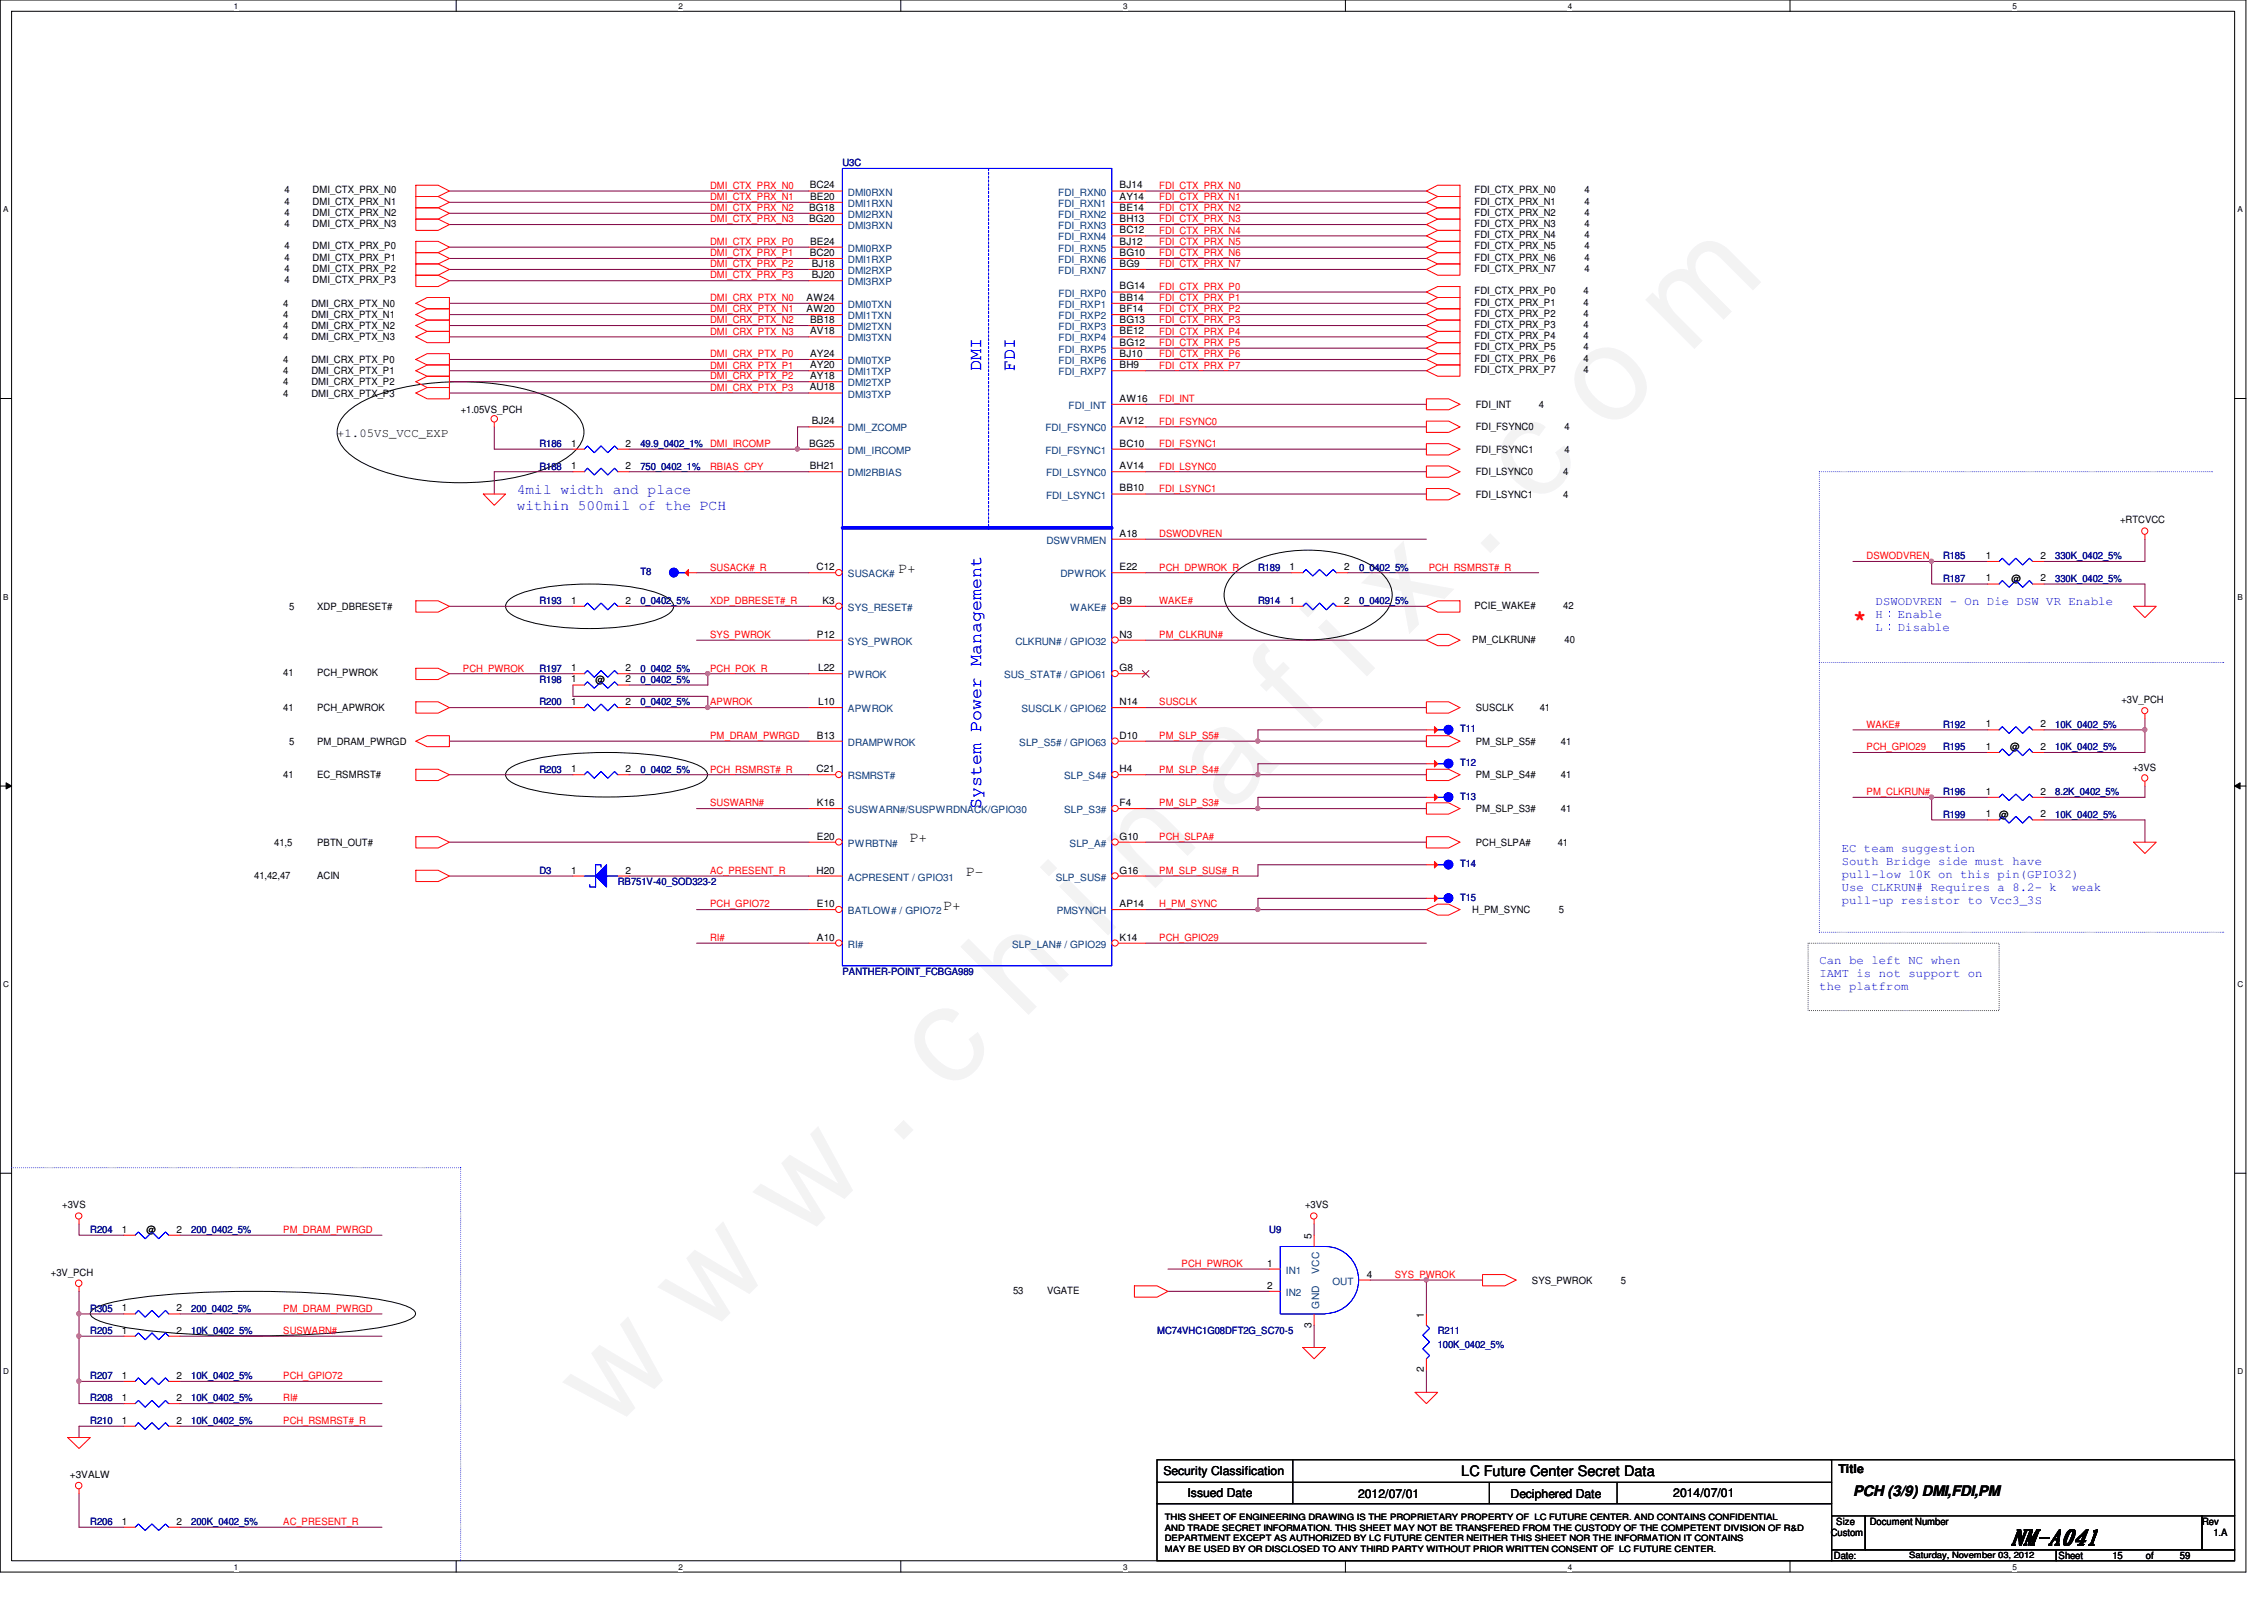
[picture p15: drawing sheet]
<svg xmlns="http://www.w3.org/2000/svg" width="297mm" height="210mm" viewBox="0 0 297 210" stroke-linecap="round" stroke-linejoin="round" font-family="sans-serif">
<defs><g id="words">
<text font-size="17.6" fill="#f0f" x="80.1" y="188" transform="rotate(-45 80.1 188)">w w w . c h i n a f i x . c o m</text>
<text font-size="2.9" fill="#f00" x="243.1" y="82">*</text>
<text font-size="2.8" x="263.7" y="202.7">NM-A041</text>
<g font-size="2.3" fill="#00f">
<text x="128.7" y="48.6" transform="rotate(-90 128.7 48.6)">DMI</text>
<text x="133.1" y="48.6" transform="rotate(-90 133.1 48.6)">FDI</text>
<text x="128.7" y="106.1" transform="rotate(-90 128.7 106.1)">System Power Management</text>
</g>
<g font-size="1.9" fill="#00f">
<text x="67.8" y="64.9">4mil width and place</text>
<text x="67.8" y="66.8">within 500mil of the PCH</text>
</g>
<g font-size="1.9">
<text x="117.9" y="75.1">P+</text>
<text x="119.4" y="110.5">P+</text>
<text x="123.8" y="119.3">P+</text>
<text x="126.7" y="114.9">P-</text>
<text x="191.7" y="193.7">LC Future Center Secret Data</text>
<text x="243.1" y="196.2">PCH (3/9) DMI,FDI,PM</text>
</g>
<g font-size="1.6">
<text x="44.2" y="57.3">+1.05VS_VCC_EXP</text>
<text x="152.7" y="193.5">Security Classification</text>
<text x="155.8" y="196.3">Issued Date</text>
<text x="178.2" y="196.5">2012/07/01</text>
<text x="198.2" y="196.5">Deciphered Date</text>
<text x="219.5" y="196.3">2014/07/01</text>
<text x="241.2" y="193.2">Title</text>
</g>
<g font-size="1.6" fill="#00f">
<text x="246.1" y="82.8">L：Disable</text>
<text x="246.1" y="79.4">DSWODVREN - On Die DSW VR Enable</text>
<text x="246.1" y="81.1">H：Enable</text>
<text x="241.6" y="111.8">EC team suggestion</text>
<text x="241.6" y="113.5">South Bridge side must have</text>
<text x="241.6" y="115.1">pull-low 10K on this pin(GPIO32)</text>
<text x="241.6" y="116.8">Use CLKRUN# Requires a 8.2- k</text>
<text x="241.6" y="118.5">pull-up resistor to Vcc3_3S</text>
<text x="271.8" y="116.8">weak</text>
<text x="238.7" y="126.5">Can be left NC when</text>
<text x="238.7" y="128.2">IAMT is not support on</text>
<text x="238.7" y="129.9">the platfrom</text>
</g>
<g font-size="1.3" fill="#000080">
<text x="110.5" y="21.8">U3C</text>
<text x="70.8" y="58.6">R186</text>
<text x="84" y="58.6">49.9_0402_1%</text>
<text x="70.8" y="61.6">R188</text>
<text x="84" y="61.6">750_0402_1%</text>
<text x="84" y="75.4">T8</text>
<text x="165.1" y="74.8">R189</text>
<text x="178.3" y="74.8">0_0402_5%</text>
<text x="254.9" y="73.4">R185</text>
<text x="254.9" y="76.3">R187</text>
<text x="269.7" y="73.4">330K_0402_5%</text>
<text x="269.7" y="76.3">330K_0402_5%</text>
<text x="70.8" y="79.3">R193</text>
<text x="84" y="79.3">0_0402_5%</text>
<text x="165.1" y="79.3">R914</text>
<text x="178.3" y="79.3">0_0402_5%</text>
<text x="70.8" y="88.1">R197</text>
<text x="70.8" y="89.6">R198</text>
<text x="84" y="88.1">0_0402_5%</text>
<text x="84" y="89.6">0_0402_5%</text>
<text x="70.8" y="92.5">R200</text>
<text x="84" y="92.5">0_0402_5%</text>
<text x="254.9" y="95.5">R192</text>
<text x="269.7" y="95.5">10K_0402_5%</text>
<text x="70.8" y="101.4">R203</text>
<text x="84" y="101.4">0_0402_5%</text>
<text x="191.6" y="100.5">T12</text>
<text x="191.6" y="96.1">T11</text>
<text x="254.9" y="98.4">R195</text>
<text x="269.7" y="98.4">10K_0402_5%</text>
<text x="191.6" y="104.9">T13</text>
<text x="254.9" y="104.3">R196</text>
<text x="254.9" y="107.3">R199</text>
<text x="269.7" y="104.3">8.2K_0402_5%</text>
<text x="269.7" y="107.3">10K_0402_5%</text>
<text x="191.6" y="113.7">T14</text>
<text x="70.8" y="114.6">D3</text>
<text x="81.1" y="116.1">RB751V-40_SOD323-2</text>
<text x="191.6" y="118.2">T15</text>
<text x="110.5" y="127.9">PANTHER-POINT_FCBGA989</text>
<text x="11.8" y="161.8">R204</text>
<text x="25.1" y="161.8">200_0402_5%</text>
<text x="166.5" y="161.8">U9</text>
<text x="11.8" y="172.1">R305</text>
<text x="25.1" y="172.1">200_0402_5%</text>
<text x="11.8" y="175">R205</text>
<text x="25.1" y="175">10K_0402_5%</text>
<text x="151.8" y="175">MC74VHC1G08DFT2G_SC70-5</text>
<text x="188.6" y="175">R211</text>
<text x="188.6" y="176.8">100K_0402_5%</text>
<text x="11.8" y="183.9">R208</text>
<text x="11.8" y="180.9">R207</text>
<text x="25.1" y="183.9">10K_0402_5%</text>
<text x="25.1" y="180.9">10K_0402_5%</text>
<text x="11.8" y="186.8">R210</text>
<text x="25.1" y="186.8">10K_0402_5%</text>
<text x="11.8" y="200.1">R206</text>
<text x="25.1" y="200.1">200K_0402_5%</text>
</g>
<g font-size="1.3">
<text x="37.3" y="25.4">4</text>
<text x="37.3" y="26.8">4</text>
<text x="37.3" y="29.8">4</text>
<text x="37.3" y="28.3">4</text>
<text x="41" y="25.4">DMI_CTX_PRX_N0</text>
<text x="41" y="26.8">DMI_CTX_PRX_N1</text>
<text x="41" y="29.8">DMI_CTX_PRX_N3</text>
<text x="41" y="28.3">DMI_CTX_PRX_N2</text>
<text x="106.2" y="27.6">BG18</text>
<text x="106.2" y="29.1">BG20</text>
<text x="106.3" y="24.7">BC24</text>
<text x="106.3" y="26.2">BE20</text>
<text x="146.9" y="24.7">BJ14</text>
<text x="146.9" y="26.2">AY14</text>
<text x="146.9" y="27.6">BE14</text>
<text x="146.9" y="29.1">BH13</text>
<text x="193.5" y="25.4">FDI_CTX_PRX_N0</text>
<text x="193.5" y="26.8">FDI_CTX_PRX_N1</text>
<text x="193.5" y="28.3">FDI_CTX_PRX_N2</text>
<text x="193.5" y="29.8">FDI_CTX_PRX_N3</text>
<text x="207.9" y="25.4">4</text>
<text x="207.9" y="26.8">4</text>
<text x="207.9" y="28.3">4</text>
<text x="207.9" y="29.8">4</text>
<text x="37.3" y="32.7">4</text>
<text x="37.3" y="34.2">4</text>
<text x="37.3" y="35.7">4</text>
<text x="41" y="32.7">DMI_CTX_PRX_P0</text>
<text x="41" y="34.2">DMI_CTX_PRX_P1</text>
<text x="41" y="35.7">DMI_CTX_PRX_P2</text>
<text x="106.3" y="33.6">BC20</text>
<text x="106.3" y="32.1">BE24</text>
<text x="106.5" y="35">BJ18</text>
<text x="146.9" y="30.6">BC12</text>
<text x="146.9" y="32.1">BJ12</text>
<text x="146.9" y="33.6">BG10</text>
<text x="146.9" y="35">BG9</text>
<text x="193.5" y="31.2">FDI_CTX_PRX_N4</text>
<text x="193.5" y="32.7">FDI_CTX_PRX_N5</text>
<text x="193.5" y="34.2">FDI_CTX_PRX_N6</text>
<text x="193.5" y="35.7">FDI_CTX_PRX_N7</text>
<text x="207.9" y="31.2">4</text>
<text x="207.9" y="32.7">4</text>
<text x="207.9" y="34.2">4</text>
<text x="207.9" y="35.7">4</text>
<text x="37.2" y="41.7">4</text>
<text x="37.2" y="40.2">4</text>
<text x="37.3" y="37.1">4</text>
<text x="40.8" y="41.7">DMI_CRX_PTX_N1</text>
<text x="40.8" y="40.2">DMI_CRX_PTX_N0</text>
<text x="41" y="37.1">DMI_CTX_PRX_P3</text>
<text x="105.8" y="39.5">AW24</text>
<text x="105.8" y="40.9">AW20</text>
<text x="106.5" y="36.5">BJ20</text>
<text x="146.9" y="38">BG14</text>
<text x="146.9" y="39.5">BB14</text>
<text x="146.9" y="40.9">BF14</text>
<text x="193.5" y="38.6">FDI_CTX_PRX_P0</text>
<text x="193.5" y="40.1">FDI_CTX_PRX_P1</text>
<text x="193.5" y="41.6">FDI_CTX_PRX_P2</text>
<text x="207.8" y="38.6">4</text>
<text x="207.8" y="40.1">4</text>
<text x="207.8" y="41.6">4</text>
<text x="37.2" y="43.2">4</text>
<text x="37.2" y="44.7">4</text>
<text x="37.2" y="47.6">4</text>
<text x="40.8" y="43.2">DMI_CRX_PTX_N2</text>
<text x="40.8" y="44.7">DMI_CRX_PTX_N3</text>
<text x="40.8" y="47.6">DMI_CRX_PTX_P0</text>
<text x="106.3" y="42.4">BB18</text>
<text x="106.3" y="43.9">AV18</text>
<text x="106.3" y="46.8">AY24</text>
<text x="146.9" y="42.4">BG13</text>
<text x="146.9" y="43.9">BE12</text>
<text x="146.9" y="45.3">BG12</text>
<text x="146.9" y="46.8">BJ10</text>
<text x="193.5" y="43.1">FDI_CTX_PRX_P3</text>
<text x="193.5" y="44.5">FDI_CTX_PRX_P4</text>
<text x="193.5" y="46">FDI_CTX_PRX_P5</text>
<text x="193.5" y="47.5">FDI_CTX_PRX_P6</text>
<text x="207.8" y="43.1">4</text>
<text x="207.8" y="44.5">4</text>
<text x="207.8" y="46">4</text>
<text x="207.8" y="47.5">4</text>
<text x="37.2" y="50.5">4</text>
<text x="37.2" y="52">4</text>
<text x="37.2" y="49.1">4</text>
<text x="40.8" y="50.5">DMI_CRX_PTX_P2</text>
<text x="40.8" y="52">DMI_CRX_PTX_P3</text>
<text x="40.8" y="49.1">DMI_CRX_PTX_P1</text>
<text x="106.3" y="51.2">AU18</text>
<text x="106.3" y="48.3">AY20</text>
<text x="106.3" y="49.7">AY18</text>
<text x="146.9" y="48.3">BH9</text>
<text x="146.9" y="52.7">AW16</text>
<text x="193.5" y="48.9">FDI_CTX_PRX_P7</text>
<text x="193.6" y="53.5">FDI_INT</text>
<text x="201.9" y="53.5">4</text>
<text x="207.8" y="48.9">4</text>
<text x="60.4" y="54.2">+1.05VS_PCH</text>
<text x="74.9" y="58.6">1</text>
<text x="82.1" y="58.6">2</text>
<text x="106.2" y="58.6">BG25</text>
<text x="106.5" y="55.7">BJ24</text>
<text x="146.9" y="55.7">AV12</text>
<text x="146.9" y="58.6">BC10</text>
<text x="193.6" y="59.4">FDI_FSYNC1</text>
<text x="193.6" y="56.4">FDI_FSYNC0</text>
<text x="205.3" y="59.4">4</text>
<text x="205.3" y="56.4">4</text>
<text x="74.9" y="61.6">1</text>
<text x="82.1" y="61.6">2</text>
<text x="106.3" y="61.6">BH21</text>
<text x="146.9" y="61.6">AV14</text>
<text x="146.9" y="64.5">BB10</text>
<text x="193.6" y="62.3">FDI_LSYNC0</text>
<text x="193.6" y="65.3">FDI_LSYNC1</text>
<text x="205.1" y="62.3">4</text>
<text x="205.1" y="65.3">4</text>
<text x="146.9" y="70.4">A18</text>
<text x="278.2" y="68.7">+RTCVCC</text>
<text x="107.1" y="74.8">C12</text>
<text x="146.9" y="74.8">E22</text>
<text x="169.2" y="74.8">1</text>
<text x="176.4" y="74.8">2</text>
<text x="260.6" y="73.3">1</text>
<text x="260.6" y="76.3">1</text>
<text x="263.9" y="76.3">@</text>
<text x="267.7" y="73.3">2</text>
<text x="267.7" y="76.3">2</text>
<text x="37.9" y="80">5</text>
<text x="41.6" y="80">XDP_DBRESET#</text>
<text x="74.9" y="79.2">1</text>
<text x="82.1" y="79.2">2</text>
<text x="107.2" y="83.7">P12</text>
<text x="107.9" y="79.2">K3</text>
<text x="146.9" y="79.2">B9</text>
<text x="146.9" y="83.7">N3</text>
<text x="169.2" y="79.2">1</text>
<text x="176.4" y="79.2">2</text>
<text x="193.5" y="79.9">PCIE_WAKE#</text>
<text x="205.1" y="79.9">42</text>
<text x="37.2" y="88.7">41</text>
<text x="41.6" y="88.7">PCH_PWROK</text>
<text x="74.9" y="88.1">1</text>
<text x="74.9" y="89.5">1</text>
<text x="78.1" y="89.6">@</text>
<text x="82.1" y="88.1">2</text>
<text x="82.1" y="89.5">2</text>
<text x="107.4" y="88.1">L22</text>
<text x="146.9" y="88.1">G8</text>
<text x="193.2" y="84.4">PM_CLKRUN#</text>
<text x="205.3" y="84.4">40</text>
<text x="37.2" y="93.3">41</text>
<text x="41.6" y="93.3">PCH_APWROK</text>
<text x="74.9" y="92.5">1</text>
<text x="82.1" y="92.5">2</text>
<text x="107.4" y="92.5">L10</text>
<text x="146.9" y="92.5">N14</text>
<text x="193.6" y="93.3">SUSCLK</text>
<text x="202" y="93.3">41</text>
<text x="260.6" y="95.4">1</text>
<text x="267.7" y="95.4">2</text>
<text x="278.3" y="92.2">+3V_PCH</text>
<text x="37.9" y="97.7">5</text>
<text x="41.6" y="97.7">PM_DRAM_PWRGD</text>
<text x="74.9" y="101.3">1</text>
<text x="82.1" y="101.3">2</text>
<text x="107.1" y="101.3">C21</text>
<text x="107.2" y="96.9">B13</text>
<text x="146.9" y="101.3">H4</text>
<text x="146.9" y="96.9">D10</text>
<text x="193.6" y="97.7">PM_SLP_S5#</text>
<text x="204.8" y="97.7">41</text>
<text x="260.6" y="98.4">1</text>
<text x="263.7" y="98.4">@</text>
<text x="267.7" y="98.4">2</text>
<text x="279.8" y="101.1">+3VS</text>
<text x="37.2" y="102.1">41</text>
<text x="41.6" y="102.1">EC_RSMRST#</text>
<text x="107.2" y="105.7">K16</text>
<text x="146.9" y="105.7">F4</text>
<text x="193.6" y="106.5">PM_SLP_S3#</text>
<text x="193.6" y="102.1">PM_SLP_S4#</text>
<text x="204.8" y="106.5">41</text>
<text x="204.8" y="102.1">41</text>
<text x="260.6" y="104.3">1</text>
<text x="260.6" y="107.2">1</text>
<text x="262.3" y="107.3">@</text>
<text x="267.7" y="104.3">2</text>
<text x="267.7" y="107.2">2</text>
<text x="36" y="111">41,5</text>
<text x="41.6" y="111">PBTN_OUT#</text>
<text x="107.2" y="110.2">E20</text>
<text x="146.9" y="110.2">G10</text>
<text x="193.6" y="111">PCH_SLPA#</text>
<text x="204.4" y="111">41</text>
<text x="33.4" y="115.4">41,42,47</text>
<text x="41.6" y="115.4">ACIN</text>
<text x="74.9" y="114.6">1</text>
<text x="82.1" y="114.6">2</text>
<text x="107.1" y="114.6">H20</text>
<text x="107.2" y="119">E10</text>
<text x="146.9" y="119">AP14</text>
<text x="146.9" y="114.6">G16</text>
<text x="193.2" y="119.8">H_PM_SYNC</text>
<text x="204.5" y="119.8">5</text>
<text x="107.2" y="123.4">A10</text>
<text x="146.9" y="123.4">K14</text>
<text x="8.2" y="158.5">+3VS</text>
<text x="16" y="161.7">1</text>
<text x="19.2" y="161.8">@</text>
<text x="23.2" y="161.7">2</text>
<text x="171.2" y="158.5">+3VS</text>
<text x="6.7" y="167.4">+3V_PCH</text>
<text x="166.2" y="166.2">1</text>
<text x="172.1" y="162.5" transform="rotate(-90 172.1 162.5)">5</text>
<text x="179.3" y="167.6">4</text>
<text x="16" y="172">1</text>
<text x="23.2" y="172">2</text>
<text x="132.9" y="169.7">53</text>
<text x="137.4" y="169.7">VGATE</text>
<text x="166.2" y="169.1">2</text>
<text x="186.8" y="172.8" transform="rotate(-90 186.8 172.8)">1</text>
<text x="201" y="168.4">SYS_PWROK</text>
<text x="212.6" y="168.4">5</text>
<text x="16" y="175">1</text>
<text x="23.2" y="175">2</text>
<text x="172.1" y="174.2" transform="rotate(-90 172.1 174.2)">3</text>
<text x="16" y="183.8">1</text>
<text x="16" y="180.9">1</text>
<text x="23.2" y="183.8">2</text>
<text x="23.2" y="180.9">2</text>
<text x="186.8" y="180" transform="rotate(-90 186.8 180)">2</text>
<text x="16" y="186.8">1</text>
<text x="23.2" y="186.8">2</text>
<text x="9.2" y="193.9">+3VALW</text>
<text x="16" y="200">1</text>
<text x="23.2" y="200">2</text>
<text x="240.2" y="201.5">Custom</text>
<text x="240.9" y="200.1">Size</text>
<text x="245.3" y="200.1">Document Number</text>
<text x="288.9" y="200.1">Rev</text>
<text x="290.4" y="201.5">1.A</text>
<text x="240.6" y="204.5">Date:</text>
<text x="270.1" y="204.5">Sheet</text>
<text x="277.2" y="204.5">15</text>
<text x="281.6" y="204.5">of</text>
<text x="286" y="204.5">59</text>
</g>
<g font-size="1.3" fill="#f00">
<text x="93.2" y="27.7">DMI_CTX_PRX_N2</text>
<text x="93.2" y="29.2">DMI_CTX_PRX_N3</text>
<text x="93.2" y="26.2">DMI_CTX_PRX_N1</text>
<text x="93.2" y="24.8">DMI_CTX_PRX_N0</text>
<text x="152.1" y="24.8">FDI_CTX_PRX_N0</text>
<text x="152.1" y="26.2">FDI_CTX_PRX_N1</text>
<text x="152.1" y="27.7">FDI_CTX_PRX_N2</text>
<text x="152.1" y="29.2">FDI_CTX_PRX_N3</text>
<text x="93.2" y="32.1">DMI_CTX_PRX_P0</text>
<text x="93.2" y="35.1">DMI_CTX_PRX_P2</text>
<text x="93.2" y="33.6">DMI_CTX_PRX_P1</text>
<text x="152.1" y="30.6">FDI_CTX_PRX_N4</text>
<text x="152.1" y="32.1">FDI_CTX_PRX_N5</text>
<text x="152.1" y="33.6">FDI_CTX_PRX_N6</text>
<text x="152.1" y="35.1">FDI_CTX_PRX_N7</text>
<text x="93.2" y="41">DMI_CRX_PTX_N1</text>
<text x="93.2" y="36.5">DMI_CTX_PRX_P3</text>
<text x="93.2" y="39.5">DMI_CRX_PTX_N0</text>
<text x="152.1" y="38">FDI_CTX_PRX_P0</text>
<text x="152.1" y="39.5">FDI_CTX_PRX_P1</text>
<text x="152.1" y="41">FDI_CTX_PRX_P2</text>
<text x="93.2" y="46.9">DMI_CRX_PTX_P0</text>
<text x="93.2" y="42.4">DMI_CRX_PTX_N2</text>
<text x="93.2" y="43.9">DMI_CRX_PTX_N3</text>
<text x="152.1" y="42.4">FDI_CTX_PRX_P3</text>
<text x="152.1" y="43.9">FDI_CTX_PRX_P4</text>
<text x="152.1" y="46.9">FDI_CTX_PRX_P6</text>
<text x="152.1" y="45.4">FDI_CTX_PRX_P5</text>
<text x="93.2" y="51.3">DMI_CRX_PTX_P3</text>
<text x="93.2" y="48.3">DMI_CRX_PTX_P1</text>
<text x="93.2" y="49.8">DMI_CRX_PTX_P2</text>
<text x="152.1" y="52.7">FDI_INT</text>
<text x="152.1" y="48.3">FDI_CTX_PRX_P7</text>
<text x="93.2" y="58.6">DMI_IRCOMP</text>
<text x="152.1" y="55.7">FDI_FSYNC0</text>
<text x="152.1" y="58.6">FDI_FSYNC1</text>
<text x="93.2" y="61.6">RBIAS_CPY</text>
<text x="152.1" y="64.5">FDI_LSYNC1</text>
<text x="152.1" y="61.6">FDI_LSYNC0</text>
<text x="152.1" y="70.4">DSWODVREN</text>
<text x="93.2" y="74.8">SUSACK#_R</text>
<text x="152.1" y="74.8">PCH_DPWROK_R</text>
<text x="187.4" y="74.8">PCH_RSMRST#_R</text>
<text x="244.9" y="73.4">DSWODVREN</text>
<text x="93.2" y="83.7">SYS_PWROK</text>
<text x="93.2" y="79.2">XDP_DBRESET#_R</text>
<text x="152.1" y="83.7">PM_CLKRUN#</text>
<text x="152.1" y="79.2">WAKE#</text>
<text x="60.7" y="88.1">PCH_PWROK</text>
<text x="93.2" y="88.1">PCH_POK_R</text>
<text x="93.2" y="92.5">APWROK</text>
<text x="152.1" y="92.5">SUSCLK</text>
<text x="244.9" y="95.5">WAKE#</text>
<text x="93.2" y="96.9">PM_DRAM_PWRGD</text>
<text x="93.2" y="101.3">PCH_RSMRST#_R</text>
<text x="152.1" y="96.9">PM_SLP_S5#</text>
<text x="152.1" y="101.3">PM_SLP_S4#</text>
<text x="244.9" y="98.4">PCH_GPIO29</text>
<text x="93.2" y="105.8">SUSWARN#</text>
<text x="152.1" y="105.8">PM_SLP_S3#</text>
<text x="244.9" y="104.3">PM_CLKRUN#</text>
<text x="152.1" y="110.2">PCH_SLPA#</text>
<text x="93.2" y="119">PCH_GPIO72</text>
<text x="93.2" y="114.6">AC_PRESENT_R</text>
<text x="152.1" y="114.6">PM_SLP_SUS#_R</text>
<text x="152.1" y="119">H_PM_SYNC</text>
<text x="93.2" y="123.4">RI#</text>
<text x="152.1" y="123.4">PCH_GPIO29</text>
<text x="37.2" y="161.8">PM_DRAM_PWRGD</text>
<text x="155" y="166.2">PCH_PWROK</text>
<text x="183" y="167.6">SYS_PWROK</text>
<text x="37.2" y="172.1">PM_DRAM_PWRGD</text>
<text x="37.2" y="175">SUSWARN#</text>
<text x="37.2" y="180.9">PCH_GPIO72</text>
<text x="37.2" y="183.9">RI#</text>
<text x="37.2" y="186.8">PCH_RSMRST#_R</text>
<text x="37.2" y="200.1">AC_PRESENT_R</text>
</g>
<g font-size="1.3" fill="#004080">
<text x="111.2" y="25.7">DMI0RXN</text>
<text x="111.2" y="27.1">DMI1RXN</text>
<text x="111.2" y="28.6">DMI2RXN</text>
<text x="138.8" y="25.7">FDI_RXN0</text>
<text x="138.8" y="27.1">FDI_RXN1</text>
<text x="138.8" y="28.6">FDI_RXN2</text>
<text x="111.2" y="30.1">DMI3RXN</text>
<text x="111.2" y="33">DMI0RXP</text>
<text x="111.2" y="34.5">DMI1RXP</text>
<text x="111.2" y="35.9">DMI2RXP</text>
<text x="138.8" y="30.1">FDI_RXN3</text>
<text x="138.8" y="31.5">FDI_RXN4</text>
<text x="138.8" y="33">FDI_RXN5</text>
<text x="138.8" y="34.5">FDI_RXN6</text>
<text x="138.8" y="35.9">FDI_RXN7</text>
<text x="111.2" y="37.4">DMI3RXP</text>
<text x="111.2" y="40.4">DMI0TXN</text>
<text x="111.2" y="41.9">DMI1TXN</text>
<text x="138.9" y="38.9">FDI_RXP0</text>
<text x="138.9" y="40.4">FDI_RXP1</text>
<text x="138.9" y="41.9">FDI_RXP2</text>
<text x="111.2" y="43.3">DMI2TXN</text>
<text x="111.2" y="44.8">DMI3TXN</text>
<text x="111.2" y="47.8">DMI0TXP</text>
<text x="138.9" y="43.3">FDI_RXP3</text>
<text x="138.9" y="44.8">FDI_RXP4</text>
<text x="138.9" y="46.3">FDI_RXP5</text>
<text x="138.9" y="47.8">FDI_RXP6</text>
<text x="111.2" y="49.2">DMI1TXP</text>
<text x="111.2" y="50.7">DMI2TXP</text>
<text x="111.2" y="52.2">DMI3TXP</text>
<text x="138.9" y="49.2">FDI_RXP7</text>
<text x="140.2" y="53.6">FDI_INT</text>
<text x="111.2" y="56.6">DMI_ZCOMP</text>
<text x="111.2" y="59.5">DMI_IRCOMP</text>
<text x="137.2" y="56.6">FDI_FSYNC0</text>
<text x="137.2" y="59.5">FDI_FSYNC1</text>
<text x="111.2" y="62.5">DMI2RBIAS</text>
<text x="137.2" y="62.5">FDI_LSYNC0</text>
<text x="137.2" y="65.4">FDI_LSYNC1</text>
<text x="137.3" y="71.3">DSWVRMEN</text>
<text x="111.2" y="75.7">SUSACK#</text>
<text x="139.1" y="75.7">DPWROK</text>
<text x="111.2" y="80.1">SYS_RESET#</text>
<text x="140.4" y="80.1">WAKE#</text>
<text x="111.2" y="84.6">SYS_PWROK</text>
<text x="111.2" y="89">PWROK</text>
<text x="131.7" y="89">SUS_STAT# / GPIO61</text>
<text x="133.2" y="84.6">CLKRUN# / GPIO32</text>
<text x="111.2" y="93.4">APWROK</text>
<text x="134" y="93.4">SUSCLK / GPIO62</text>
<text x="111.2" y="97.8">DRAMPWROK</text>
<text x="133.7" y="97.8">SLP_S5# / GPIO63</text>
<text x="111.2" y="106.7">SUSWARN#/SUSPWRDNACK/GPIO30</text>
<text x="111.2" y="102.2">RSMRST#</text>
<text x="139.6" y="106.7">SLP_S3#</text>
<text x="139.6" y="102.2">SLP_S4#</text>
<text x="111.2" y="111.1">PWRBTN#</text>
<text x="140.3" y="111.1">SLP_A#</text>
<text x="111.2" y="115.5">ACPRESENT / GPIO31</text>
<text x="111.2" y="119.9">BATLOW# / GPIO72</text>
<text x="138.5" y="115.5">SLP_SUS#</text>
<text x="138.6" y="119.9">PMSYNCH</text>
<text x="111.2" y="124.3">RI#</text>
<text x="132.8" y="124.3">SLP_LAN# / GPIO29</text>
<text x="168.7" y="167.1">IN1</text>
<text x="173.1" y="167.1" transform="rotate(-90 173.1 167.1)">VCC</text>
<text x="168.7" y="170">IN2</text>
<text x="173.1" y="171.7" transform="rotate(-90 173.1 171.7)">GND</text>
<text x="174.8" y="168.5">OUT</text>
</g>
<g font-size="1.1">
<text x="30.7" y="1.1">1</text>
<text x="89" y="1.1">2</text>
<text x="147.4" y="1.1">3</text>
<text x="205.7" y="1.1">4</text>
<text x="264" y="1.1">5</text>
<text x=".4" y="27.9">A</text>
<text x="293.6" y="27.9">A</text>
<text x=".4" y="78.7">B</text>
<text x="293.6" y="78.7">B</text>
<text x=".4" y="129.5">C</text>
<text x="293.6" y="129.5">C</text>
<text x=".4" y="180.3">D</text>
<text x="293.6" y="180.3">D</text>
<text x="152.8" y="202.2">DEPARTMENT EXCEPT AS AUTHORIZED BY LC FUTURE CENTER NEITHER THIS SHEET NOR THE INFORMATION IT CONTAINS</text>
<text x="152.8" y="203.6">MAY BE USED BY OR DISCLOSED TO ANY THIRD PARTY WITHOUT PRIOR WRITTEN CONSENT OF LC FUTURE CENTER.</text>
<text x="152.8" y="199.4">THIS SHEET OF ENGINEERING DRAWING IS THE PROPRIETARY PROPERTY OF LC FUTURE CENTER. AND CONTAINS CONFIDENTIAL</text>
<text x="152.8" y="200.8">AND TRADE SECRET INFORMATION. THIS SHEET MAY NOT BE TRANSFERED FROM THE CUSTODY OF THE COMPETENT DIVISION OF R&amp;D</text>
<text x="30.7" y="205.9">1</text>
<text x="89" y="205.9">2</text>
<text x="147.4" y="205.9">3</text>
<text x="205.7" y="205.9">4</text>
<text x="250.5" y="204.4">Saturday, November 03, 2012</text>
<text x="264" y="205.9">5</text>
</g>
</g></defs>
<path d="M0 0h294.7v206.2h-294.7zM1.5 1.5h291.7v203.3h-291.7z" fill="none" stroke="#000" stroke-width=".13"/>
<g fill="#fff">
<path d="M30.7 .2h.6v1.2h-.6z"/>
<path d="M30.7 204.9h.6v1.2h-.6z"/>
</g>
<path d="M59.9 0v1.5M59.9 204.8v1.4" fill="none" stroke="#000" stroke-width=".13"/>
<g fill="#fff">
<path d="M89 .2h.6v1.2h-.6z"/>
<path d="M89 204.9h.6v1.2h-.6z"/>
</g>
<path d="M118.2 0v1.5M118.2 204.8v1.4" fill="none" stroke="#000" stroke-width=".13"/>
<g fill="#fff">
<path d="M147.4 .2h.5v1.2h-.5z"/>
<path d="M147.4 204.9h.5v1.2h-.5z"/>
</g>
<path d="M176.5 0v1.5M176.5 204.8v1.4" fill="none" stroke="#000" stroke-width=".13"/>
<g fill="#fff">
<path d="M205.7 .2h.6v1.2h-.6z"/>
<path d="M205.7 204.9h.6v1.2h-.6z"/>
</g>
<path d="M234.9 0v1.5M234.9 204.8v1.4" fill="none" stroke="#000" stroke-width=".13"/>
<g fill="#fff">
<path d="M264 .2h.6v1.2h-.6z"/>
<path d="M264 204.9h.6v1.2h-.6z"/>
<path d="M.4 26.9h.7v1.2h-.7z"/>
<path d="M293.6 26.9h.7v1.2h-.7z"/>
<path d="M.4 77.7h.7v1.2h-.7z"/>
<path d="M293.6 77.7h.7v1.2h-.7z"/>
</g>
<path d="M0 52.3h1.5M293.2 52.3h1.5" fill="none" stroke="#000" stroke-width=".13"/>
<g fill="#fff">
<path d="M.4 128.5h.8v1.2h-.8z"/>
<path d="M293.6 128.5h.7v1.2h-.7z"/>
</g>
<path d="M0 103.1h1.5M.8 102.7l.7 .4-.7 .4zM293.2 103.1l.7-.4v.8zM293.2 103.1h1.5" fill="none" stroke="#000" stroke-width=".13"/>
<path d="M.8 102.7l.7 .4-.7 .4zM293.2 103.1l.7-.4v.8z" fill="#000"/>
<g fill="#fff">
<path d="M.4 179.3h.8v1.2h-.8z"/>
<path d="M293.6 179.3h.7v1.2h-.7z"/>
</g>
<path d="M45.2 54.5a13.4 13.4 0 0 1 6.5-3.4 36.5 36.5 0 0 1 18.8 .4 12.4 12.4 0 0 1 5.2 3 3.1 3.1 0 0 1 0 4.4 13.5 13.5 0 0 1-6.6 3.4 36.1 36.1 0 0 1-18.8-.4 12.3 12.3 0 0 1-5.1-3 3.1 3.1 0 0 1 0-4.4zM66.8 78.7a12.3 12.3 0 0 1 5.9-1.8 36.5 36.5 0 0 1 13 .7 4.5 4.5 0 0 1 2.6 1.5l.1 .4-.1 .5a4.5 4.5 0 0 1-2.6 1.5 34.9 34.9 0 0 1-16.7 0 4.5 4.5 0 0 1-2.6-1.5l-.1-.5 .1-.4zM66.8 100.8a14.1 14.1 0 0 1 6.1-1.7 53.6 53.6 0 0 1 16 .5 8.9 8.9 0 0 1 3.5 1.2l.3 .4 .1 .4-.1 .4a4.8 4.8 0 0 1-2.6 1.4 48.9 48.9 0 0 1-21 0 4.8 4.8 0 0 1-2.6-1.4l-.2-.4 .2-.4zM0 153.9h1.5M293.2 153.9h1.5M12 172a5.6 5.6 0 0 1 2.8-1.2 93.6 93.6 0 0 1 18.4-1.4 93.8 93.8 0 0 1 18.4 1.4 5.6 5.6 0 0 1 2.8 1.2l.1 .3-.1 .3a5.7 5.7 0 0 1-2.8 1.2 93.5 93.5 0 0 1-18.4 1.5 93.3 93.3 0 0 1-18.4-1.5 5.7 5.7 0 0 1-2.8-1.2l-.2-.3z" fill="none" stroke="#000" stroke-width=".13"/>
<path d="M238.7 61.9v60.4M238.7 61.9h51.6M290.3 61.9h.1M238.7 86.9h53M291.7 86.9h.1M238.7 122.3h53M238.7 122.3h.1M291.7 122.3h.1M1.5 153.2h58.9M60.4 153.2h.1M60.4 153.2v51.6M60.4 204.8h.1" fill="none" stroke="#00f" stroke-width=".13" stroke-dasharray="0 .3"/>
<path d="M237.2 123.7h25.1v8.9h-25.1z" fill="none" stroke="#000" stroke-width=".13" stroke-dasharray="0 .3"/>
<path d="M253.4 73.7v2.9h7.4" fill="none" stroke="#800040" stroke-width=".13"/>
<circle cx="253.4" cy="73.6" r=".29" fill="#f0f"/>
<circle cx="253.4" cy="73.6" r=".29" fill="none" stroke="#f0f" stroke-width=".13"/>
<path d="M243.1 73.7h10.3M253.4 104.6h7.4" fill="none" stroke="#800040" stroke-width=".13"/>
<circle cx="253.4" cy="104.6" r=".29" fill="#f0f"/>
<circle cx="253.4" cy="104.6" r=".29" fill="none" stroke="#f0f" stroke-width=".13"/>
<path d="M10.4 172.4v2.9M10.4 187.1h5.9M16.3 181.2h-5.9v2.9M23.6 187.1h26.5" fill="none" stroke="#800040" stroke-width=".13"/>
<circle cx="10.3" cy="181.2" r=".29" fill="#f0f"/>
<circle cx="10.3" cy="181.2" r=".29" fill="none" stroke="#f0f" stroke-width=".13"/>
<path d="M253.4 73.7h7.4M268.2 76.6h13.2v2.9M281.4 70.7v3h-13.2M243.1 98.7h17.7M268.2 98.7h13.2M281.4 103.1v1.5h-13.2M10.4 175.3h5.9M23.6 175.3h26.5M10.4 187.1v1.5M23.6 181.2h26.5" fill="none" stroke="#800040" stroke-width=".13"/>
<circle cx="10.3" cy="175.3" r=".29" fill="#f0f"/>
<circle cx="10.3" cy="175.3" r=".29" fill="none" stroke="#f0f" stroke-width=".13"/>
<path d="M243.1 95.8h17.7M268.2 95.8h13.2" fill="none" stroke="#800040" stroke-width=".13"/>
<circle cx="281.4" cy="95.7" r=".29" fill="#f0f"/>
<circle cx="281.4" cy="95.7" r=".29" fill="none" stroke="#f0f" stroke-width=".13"/>
<path d="M281.4 94.3v4.4M243.1 104.6h10.3v3h7.4M268.2 107.6h13.2v2.9M10.4 175.3v5.9M10.4 160.6v1.4h5.9M10.4 172.4h5.9M23.6 162h26.5M23.6 172.4h26.5M10.4 184.1h5.9M23.6 184.1h26.5" fill="none" stroke="#800040" stroke-width=".13"/>
<circle cx="10.3" cy="172.3" r=".29" fill="#f0f"/>
<circle cx="10.3" cy="172.3" r=".29" fill="none" stroke="#f0f" stroke-width=".13"/>
<g fill="none" stroke="#800040" stroke-width=".13">
<path d="M59 32.4h47.1M59 35.3h47.1M59 28h47.1M59 29.5h47.1M59 36.8h47.1M59 26.5h47.1M59 39.8h47.1M59 25.1h47.1M59 33.9h47.1M150.3 25.1h36.8M150.3 26.5h36.8M150.3 28h36.8"/>
<path d="M150.3 29.5h36.8M150.3 30.9h36.8M150.3 32.4h36.8M150.3 33.9h36.8M150.3 35.3h36.8M150.3 38.3h36.8M150.3 39.8h36.8M59 41.3h47.1M59 47.2h47.1M59 51.6h47.1M59 42.7h47.1M59 48.6h47.1"/>
<path d="M59 50.1h47.1M59 44.2h47.1M64.8 56v2.9h10.4M150.3 53h36.8M150.3 56h36.8M150.3 58.9h36.8M150.3 41.3h36.8M150.3 42.7h36.8M150.3 44.2h36.8M150.3 47.2h36.8M150.3 48.6h36.8M150.3 45.7h36.8"/>
<path d="M59 79.5h16.2M75.2 61.9h-10.4v2.9M150.3 64.8h36.8M150.3 61.9h36.8M150.3 70.7h36.8M59 88.4h16.2M59 92.8h16.2M59 97.2h47.1M150.3 84h36.8M150.3 92.8h36.8M59 114.9h16.2M59 101.6h16.2"/>
<path d="M59 110.5h47.1M150.3 110.5h36.8M150.3 123.7h36.8M10.4 169.4v3M10.4 196v4.4h5.9M23.6 200.4h26.5"/>
</g>
<g fill="none" stroke="#f00" stroke-width=".13">
<path d="M54.6 24.3h2.9l1.5 .8-1.5 .7h-2.9zM54.6 25.8h2.9l1.5 .7-1.5 .8h-2.9zM54.6 28.7h2.9l1.5 .8-1.5 .7h-2.9zM54.6 27.3h2.9l1.5 .7-1.5 .7h-2.9zM54.6 31.7h2.9l1.5 .7-1.5 .7h-2.9zM54.6 33.1h2.9l1.5 .8-1.5 .7h-2.9zM54.6 36.1h2.9l1.5 .7-1.5 .8h-2.9zM54.6 34.6h2.9l1.5 .7-1.5 .8h-2.9zM54.6 39.8l1.4-.8h3v1.5h-3zM54.6 42.7l1.4-.7h3v1.5h-3zM54.6 44.2l1.4-.7h3v1.5h-3zM54.6 41.3l1.4-.8h3v1.5h-3z"/>
<path d="M54.6 50.1l1.4-.7h3v1.4h-3zM54.6 51.6l1.4-.8h3v1.5h-3zM54.6 48.6l1.4-.7h3v1.5h-3zM54.6 47.2l1.4-.8h3v1.5h-3zM64.8 55.4v.6M54.6 78.8h2.9l1.5 .7-1.5 .8h-2.9zM63.4 64.8h2.9l-1.5 1.5zM260.8 73.7h1.5M260.8 76.6h1.5M266.7 73.7h1.5M266.7 76.6h1.5M279.9 79.5h3l-1.5 1.5z"/>
<path d="M281.4 70.1v.6M54.6 97.2l1.4-.7h3v1.5h-3zM54.6 92.1h2.9l1.5 .7-1.5 .8h-2.9zM54.6 87.7h2.9l1.5 .7-1.5 .8h-2.9zM260.8 98.7h1.5M260.8 95.8h1.5M266.7 98.7h1.5M266.7 95.8h1.5M281.4 93.7v.6M54.6 100.9h2.9l1.5 .7-1.5 .8h-2.9zM54.6 109.8h2.9l1.5 .7-1.5 .7h-2.9zM54.6 114.2h2.9l1.5 .7-1.5 .7h-2.9z"/>
<path d="M260.8 104.6h1.5M260.8 107.6h1.5M266.7 104.6h1.5M266.7 107.6h1.5M279.9 110.5h3l-1.5 1.5zM281.4 102.5v.6M10.4 160v.6M10.4 168.8v.6M16.3 175.3h1.4M16.3 172.4h1.4M16.3 162h1.4M22.1 175.3h1.5"/>
<path d="M22.1 172.4h1.5M22.1 162h1.5M8.9 188.6h2.9l-1.4 1.4zM10.4 195.4v.6M16.3 187.1h1.4M16.3 184.1h1.4M16.3 181.2h1.4M22.1 187.1h1.5M22.1 184.1h1.5M22.1 181.2h1.5M16.3 200.4h1.4M22.1 200.4h1.5"/>
<circle cx="64.8" cy="54.9" r=".43"/>
<circle cx="281.4" cy="69.7" r=".42"/>
<circle cx="281.4" cy="93.2" r=".4"/>
<circle cx="281.4" cy="102.1" r=".42"/>
<circle cx="10.3" cy="159.5" r=".42"/>
<circle cx="10.3" cy="168.3" r=".43"/>
<circle cx="10.3" cy="194.9" r=".43"/>
</g>
<path d="M151.8 191.5h88.5v3h-88.5zM151.8 194.5h88.5v2.8h-88.5zM151.8 197.3h88.5v7.5h-88.5zM169.6 191.5v5.8M195.4 194.5v2.8M212.2 194.5v2.8M240.2 191.5h53v7.4M240.3 198.9h4.4v4.4h-4.4zM244.7 198.9h44.2v4.4h-44.2zM288.9 198.9h4.3v4.4h-4.3zM240.3 203.3h29.5v1.5h-29.5zM269.8 203.3h23.4v1.5h-23.4z" fill="none" stroke="#000" stroke-width=".13"/>
<g fill="none" stroke="#00f" stroke-width=".13">
<path d="M110.5 22.1h35.4v104.6h-35.4zM262.3 73.7l.4-.5 .9 .9 .9-.9 .9 .9 .9-.9 .4 .5M262.3 76.6l.4-.4 .9 .8 .9-.8 .9 .8 .9-.8 .4 .4M262.3 98.7l.4-.4 .9 .8 .9-.8 .9 .8 .9-.8 .4 .4M262.3 95.8l.4-.5 .9 .9 .9-.9 .9 .9 .9-.9 .4 .5M262.3 104.6l.4-.4 .9 .8 .9-.8 .9 .8 .9-.8 .4 .4M262.3 107.6l.4-.5 .9 .9 .9-.9 .9 .9 .9-.9 .4 .5M17.7 175.3l.5-.4 .8 .9 .9-.9 .9 .9 .9-.9 .4 .4M17.7 172.4l.5-.5 .8 .9 .9-.9 .9 .9 .9-.9 .4 .5M17.7 162l.5-.4 .8 .9 .9-.9 .9 .9 .9-.9 .4 .4M17.7 187.1l.5-.5 .8 .9 .9-.9 .9 .9 .9-.9 .4 .5M17.7 184.1l.5-.4 .8 .9 .9-.9 .9 .9 .9-.9 .4 .4"/>
<path d="M17.7 181.2l.5-.4 .8 .8 .9-.8 .9 .8 .9-.8 .4 .4M17.7 200.4l.5-.5 .8 .9 .9-.9 .9 .9 .9-.9 .4 .5"/>
</g>
<path d="M129.7 22.1v47.2" fill="none" stroke="#00f" stroke-width=".13" stroke-dasharray=".3 .3"/>
<path d="M110.5 69.3h35.4" fill="none" stroke="#00f" stroke-width=".42"/>
<circle cx="253.4" cy="73.6" r=".29" fill="#f0f"/>
<circle cx="253.4" cy="73.6" r=".29" fill="none" stroke="#f0f" stroke-width=".13"/>
<circle cx="253.4" cy="104.6" r=".29" fill="#f0f"/>
<circle cx="253.4" cy="104.6" r=".29" fill="none" stroke="#f0f" stroke-width=".13"/>
<circle cx="10.3" cy="181.2" r=".29" fill="#f0f"/>
<circle cx="10.3" cy="181.2" r=".29" fill="none" stroke="#f0f" stroke-width=".13"/>
<circle cx="10.3" cy="175.3" r=".29" fill="#f0f"/>
<circle cx="10.3" cy="175.3" r=".29" fill="none" stroke="#f0f" stroke-width=".13"/>
<circle cx="281.4" cy="95.7" r=".29" fill="#f0f"/>
<circle cx="281.4" cy="95.7" r=".29" fill="none" stroke="#f0f" stroke-width=".13"/>
<circle cx="10.3" cy="172.3" r=".29" fill="#f0f"/>
<circle cx="10.3" cy="172.3" r=".29" fill="none" stroke="#f0f" stroke-width=".13"/>
<use href="#words"/>
</svg>
